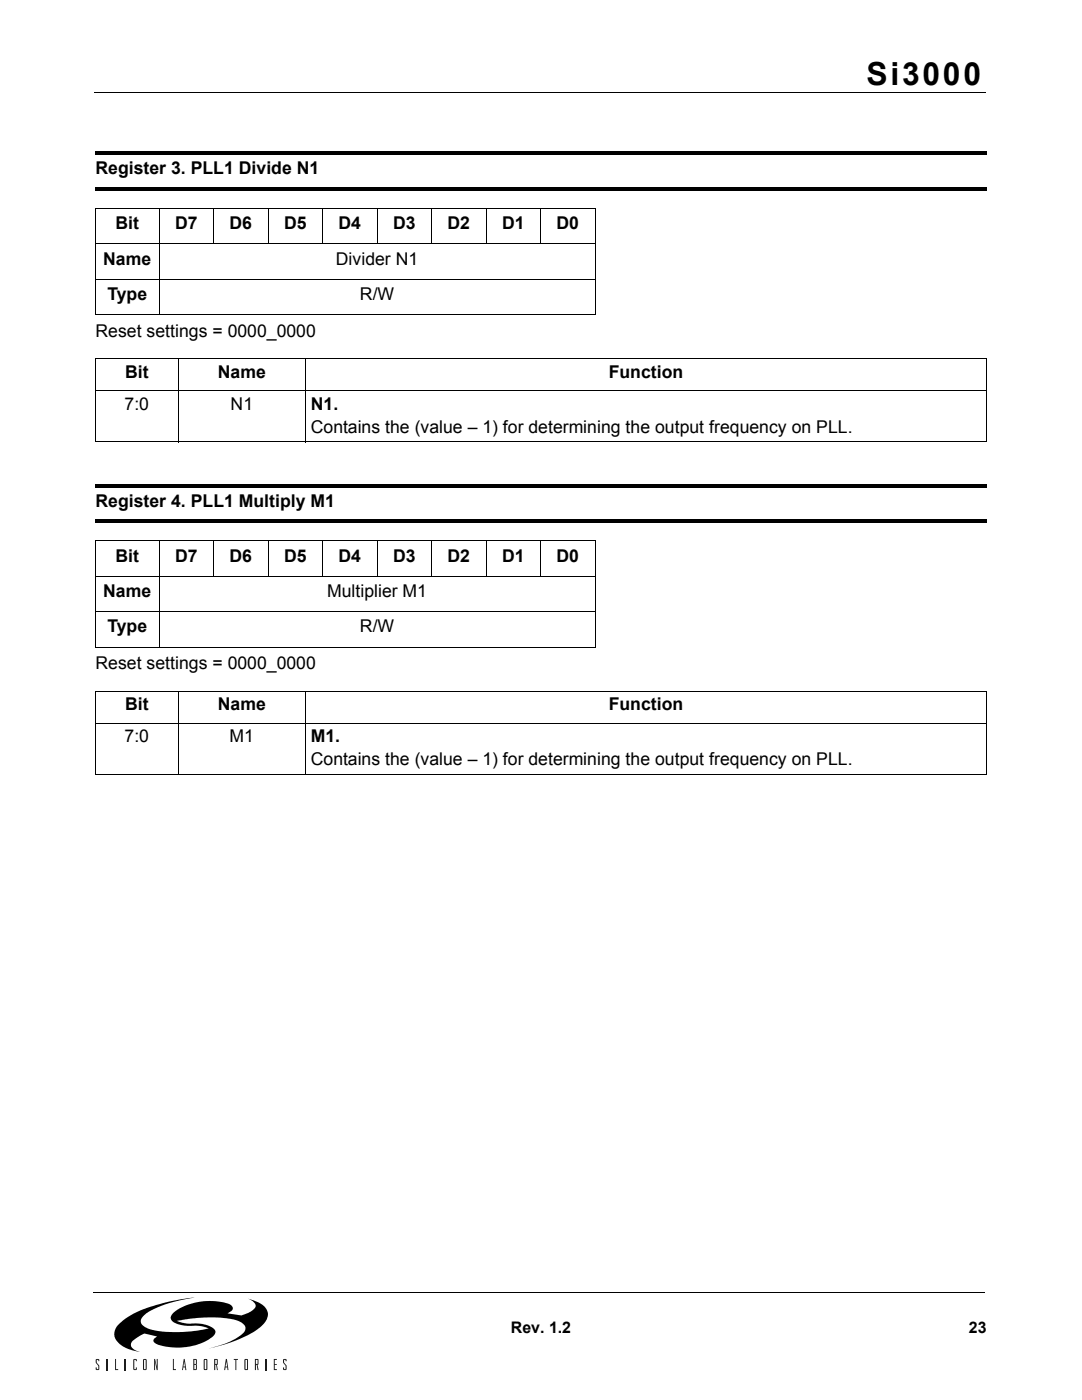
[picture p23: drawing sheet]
<svg xmlns="http://www.w3.org/2000/svg" width="216mm" height="279mm" viewBox="0 0 216 279" stroke-linecap="round" stroke-linejoin="round" font-family="sans-serif">
<defs><g id="words">
<text font-size="6.3" x="172.9" y="16.9">Si3000</text>
<g font-size="3.5">
<text x="19" y="34.8">Register 3. PLL1 Divide N1</text>
<text x="23.1" y="45.7">Bit</text>
<text x="34.9" y="45.7">D7</text>
<text x="45.8" y="45.7">D6</text>
<text x="56.7" y="45.7">D5</text>
<text x="67.6" y="45.7">D4</text>
<text x="78.4" y="45.7">D3</text>
<text x="89.3" y="45.7">D2</text>
<text x="100.2" y="45.7">D1</text>
<text x="111.1" y="45.7">D0</text>
<text x="20.6" y="52.8">Name</text>
<text x="67" y="52.8">Divider N1</text>
<text x="21.4" y="59.9">Type</text>
<text x="71.8" y="59.9">R/W</text>
<text x="19" y="67.3">Reset settings = 0000_0000</text>
<text x="25" y="75.4">Bit</text>
<text x="43.5" y="75.4">Name</text>
<text x="121.5" y="75.4">Function</text>
<text x="24.8" y="81.7">7:0</text>
<text x="46" y="81.7">N1</text>
<text x="62" y="81.7">N1.</text>
<text x="62" y="86.3">Contains the (value – 1) for determining the output frequency on PLL.</text>
<text x="19" y="101.1">Register 4. PLL1 Multiply M1</text>
<text x="23.1" y="112.1">Bit</text>
<text x="34.9" y="112.1">D7</text>
<text x="45.8" y="112.1">D6</text>
<text x="56.7" y="112.1">D5</text>
<text x="67.6" y="112.1">D4</text>
<text x="78.4" y="112.1">D3</text>
<text x="89.3" y="112.1">D2</text>
<text x="100.2" y="112.1">D1</text>
<text x="111.1" y="112.1">D0</text>
<text x="20.6" y="119.1">Name</text>
<text x="65.3" y="119.1">Multiplier M1</text>
<text x="21.4" y="126.2">Type</text>
<text x="71.8" y="126.2">R/W</text>
<text x="19" y="133.6">Reset settings = 0000_0000</text>
<text x="25" y="141.7">Bit</text>
<text x="43.5" y="141.7">Name</text>
<text x="121.5" y="141.7">Function</text>
<text x="24.8" y="148.1">7:0</text>
<text x="45.8" y="148.1">M1</text>
<text x="62" y="148.1">M1.</text>
<text x="62" y="152.7">Contains the (value – 1) for determining the output frequency on PLL.</text>
</g>
<g font-size="3.2">
<text x="102" y="266">Rev. 1.2</text>
<text x="193.3" y="266">23</text>
</g>
</g></defs>
<path d="M18.8 18.4h177.8M18.6 257.9h177.8" fill="none" stroke="#000" stroke-width=".2"/>
<path d="M19.1 258.9h38.1v14.5h-38.1z" fill="#fff"/>
<path d="M23.4 264.6a17.1 17.1 0 0 1 8.4-4.3l3.9-.9 3.3-.5-3.1 .6-3 .8a8.9 8.9 0 0 0-4.7 2.9l-.1 .3 .1 .5a3.9 3.9 0 0 0 2.9 1.6l2.2 .2h3l2.8-.2 2.6-.5-2-.5h-2.3l-1.3-.2-1.3-.4-.6-.6a1.09 1.09 0 0 1 .4-1.4l1.8-1.2 2.7-.9a10.6 10.6 0 0 1 7.1 .6l.3 .5-.1 .3-.3 .4-.7 .4 2.8 .4 .4-.1a4.5 4.5 0 0 0 2.4-1.6l-.1-.6-.5-.6-.9-.4 .3 .1a5 5 0 0 1 3.5 2.3 2.63 2.63 0 0 1-.7 2.6l-1.9 1.5-2.9 1.6-2.9 1-3.3 .8 1.2-.3a13.6 13.6 0 0 0 5.8-2.8l.3-.6v-.6l-.4-.6-.7-.5a11.9 11.9 0 0 0-5.1-.8 34.8 34.8 0 0 0-7.4 .7l1.1 .4 1.5 .2a7.4 7.4 0 0 1 3.8 .4l1.1 .8a1.08 1.08 0 0 1-.6 1.5 12.5 12.5 0 0 1-9.7 1.7l-1-.2-.8-.6-.1-.3 .1-.3 .6-.5-2.5-.6-1.9 1.2-.6 .5-.2 .4v.4l.5 .6 1.4 .6-2.9-.8a4.3 4.3 0 0 1-2.2-2l-.1-1.1z" fill-rule="evenodd" fill="#000"/>
<g fill="#1f1a17">
<path d="M19.1 271.3l.5-.1 .2 .2v.3h-.2v-.3h-.3v.5l.5 .7v.7l-.2 .1-.5-.1v-.4h.2v.3h.3v-.6l-.5-.6z" fill-rule="evenodd"/>
<path d="M56.5 271.3l.5-.1 .2 .2v.3h-.2v-.3h-.3v.5l.5 .7v.7l-.2 .1-.5-.1v-.4h.2v.3h.3v-.6l-.5-.6z" fill-rule="evenodd"/>
</g>
<path d="M21.4 271.2v2.2" fill="none" stroke="#1f1a17" stroke-width=".21"/>
<path d="M23 271.2h.2v2h.4v.2h-.6z" fill-rule="evenodd" fill="#1f1a17"/>
<path d="M25 271.2v2.2" fill="none" stroke="#1f1a17" stroke-width=".21"/>
<g fill="#1f1a17">
<path d="M26.7 271.3l.4-.1 .2 .1v.4h-.2v-.3h-.3v1.8h.3v-.3h.2v.4l-.1 .1h-.4l-.2-.1z" fill-rule="evenodd"/>
<path d="M30.8 271.2h.1l.4 1.6v-1.6h.2v2.2h-.2l-.4-1.6v1.6h-.1z" fill-rule="evenodd"/>
<path d="M34.5 271.2h.2v2h.4v.2h-.6z" fill-rule="evenodd"/>
<path d="M46.7 271.2h.8v.2h-.3v2h-.2v-2h-.3z" fill-rule="evenodd"/>
</g>
<path d="M53 271.2v2.2" fill="none" stroke="#1f1a17" stroke-width=".21"/>
<g fill="#1f1a17">
<path d="M54.6 271.2h.6v.2h-.4v.8h.4v.2h-.4v.8h.4v.2h-.6z" fill-rule="evenodd"/>
<path d="M50.9 271.2v2.2h.2v-1h.1l.2 1h.2l-.2-1 .2-.1v-.9l-.2-.2zM51.1 271.4v.8h.3v-.8z" fill-rule="evenodd"/>
<path d="M42.7 271.2v2.2h.2v-1h.2l.2 1h.2l-.2-1 .2-.1v-1zM42.9 271.4v.8h.4v-.8z" fill-rule="evenodd"/>
<path d="M48.9 271.3l-.1 2 .1 .1h.4l.2-.1v-2l-.2-.1zM49 271.4v1.8h.3v-1.8z" fill-rule="evenodd"/>
<path d="M40.7 271.3l-.1 1.9 .2 .2h.4l.2-.1v-1.9l-.2-.2zM40.9 271.4v1.8h.3v-1.8z" fill-rule="evenodd"/>
<path d="M28.6 271.3l-.1 2 .2 .1h.4l.2-.2v-1.8l-.2-.2zM28.7 271.4v1.8h.4v-1.8z" fill-rule="evenodd"/>
<path d="M36.7 271.2l-.4 2.2h.2l.1-.5h.3l.1 .5h.2l-.3-2.2zM36.7 271.7l.2 1h-.3z" fill-rule="evenodd"/>
<path d="M45.1 271.2l-.4 2.2h.2l.1-.5h.3l.1 .5h.2l-.3-2.2zM45.2 271.7l.1 1h-.3z" fill-rule="evenodd"/>
<path d="M38.6 271.2v2.2h.5l.2-.1v-1.9l-.2-.2zM38.8 271.4v.8h.3v-.8zM38.8 272.4v.8h.3v-.8z" fill-rule="evenodd"/>
</g>
<path d="M19 28.9h177.8v3.5h-177.8z" fill="#fff"/>
<path d="M19 30.3h177.8v.7h-177.8z" fill="#000"/>
<path d="M19 36h177.8v3.5h-177.8z" fill="#fff"/>
<path d="M19 37.3h177.8v.7h-177.8z" fill="#000"/>
<path d="M19 95.2h177.8v3.6h-177.8z" fill="#fff"/>
<path d="M19 96.6h177.8v.7h-177.8z" fill="#000"/>
<path d="M19 102.3h177.8v3.5h-177.8z" fill="#fff"/>
<path d="M19 103.7h177.8v.7h-177.8z" fill="#000"/>
<g fill="none" stroke="#000" stroke-width=".2">
<path d="M19 41.6h99.8M19 48.7h99.8M19 55.7h99.8M19 41.7v21M31.8 41.6v21.3M42.6 41.6v7.1M53.5 41.6v7.1M64.4 41.6v7.1M75.2 41.6v7.1M86.1 41.6v7.1M97 41.6v7.1M107.9 41.6v7.1"/>
<path d="M118.7 41.7v21M19 62.8h99.8M19 71.6h177.9M19 78h177.9M19 71.7v16.4M35.6 71.5v16.8M61 71.5v16.8M196.8 71.7v16.4M19 88.2h177.9M19 108h99.8M19 115h99.8M19 108.1v20.9"/>
<path d="M31.8 107.9v21.3M42.6 107.9v7.2M53.5 107.9v7.2M64.4 107.9v7.2M75.2 107.9v7.2M86.1 107.9v7.2M97 107.9v7.2M107.9 107.9v7.2M118.7 108.1v20.9M19 122.1h99.8M19 129.1h99.8M19 137.9h177.9"/>
<path d="M19 138v16.4M35.6 137.9v16.7M61 137.9v16.7M196.8 138v16.4M19 144.3h177.9M19 154.5h177.9"/>
</g>
<use href="#words"/>
</svg>
